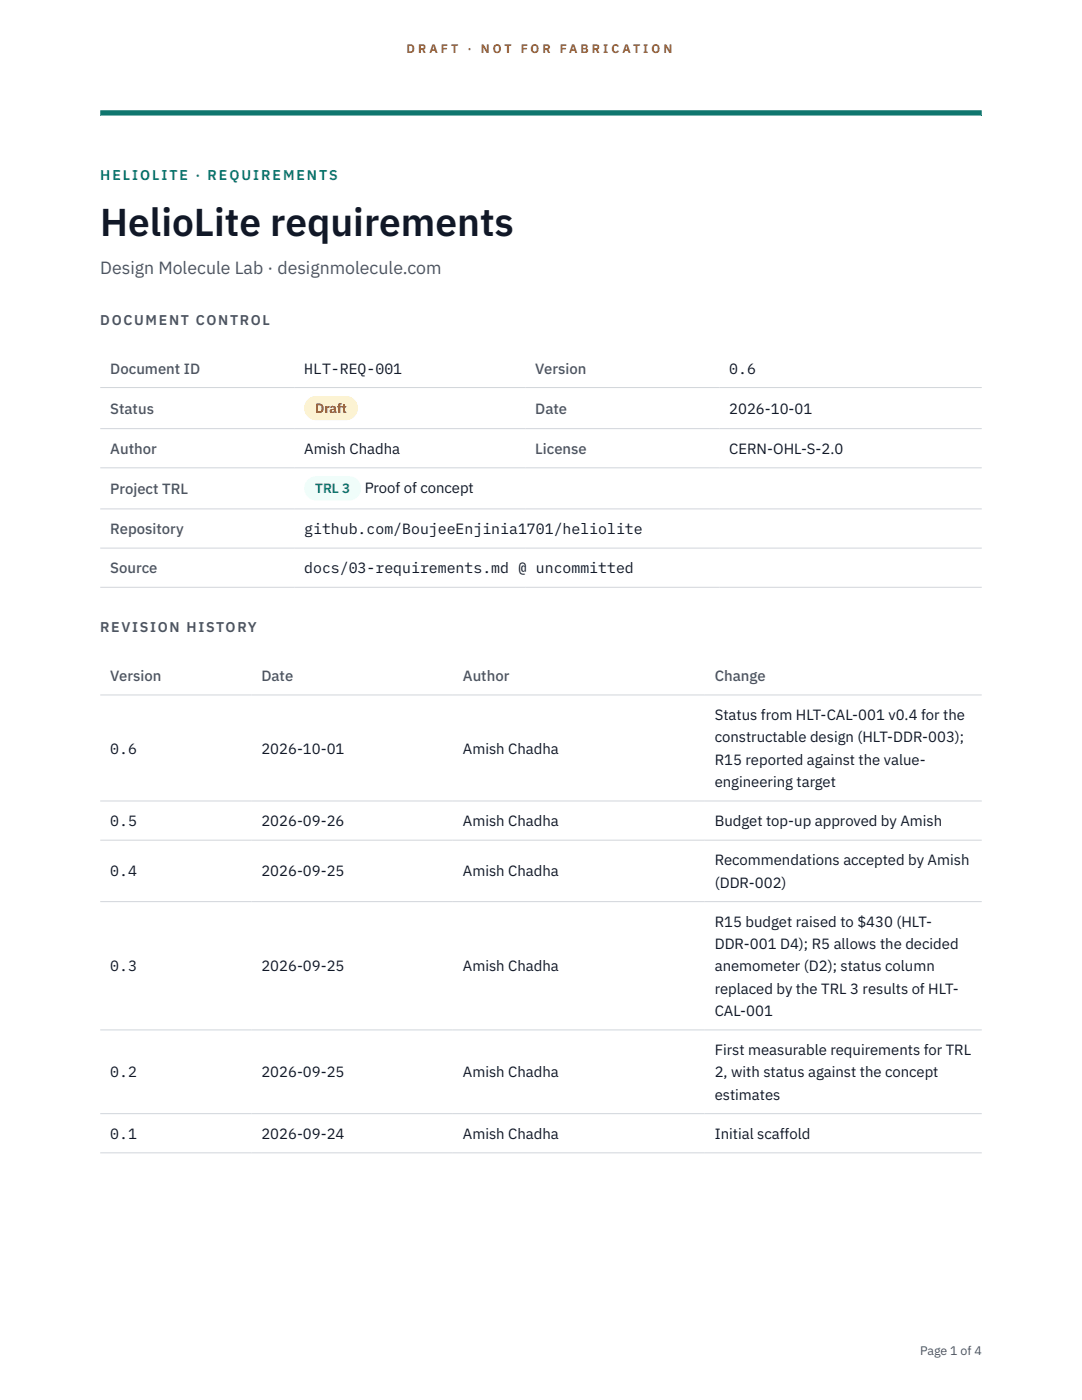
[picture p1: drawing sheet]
<svg xmlns="http://www.w3.org/2000/svg" width="216mm" height="279mm" viewBox="0 0 216 279" stroke-linecap="round" stroke-linejoin="round" font-family="sans-serif">
<defs><g id="words">
<text font-size="7.8" fill="#111827" x="20" y="47.1">HelioLite requirements</text>
<text font-size="3.5" fill="#4b5563" x="20" y="54.6">Design Molecule Lab · designmolecule.com</text>
<g font-size="3" fill="#4b5563">
<text x="22" y="74.5">Document ID</text>
<text x="106.8" y="74.5">Version</text>
<text x="22" y="82.6">Status</text>
<text x="106.8" y="82.6">Date</text>
<text x="22" y="90.6">Author</text>
<text x="106.8" y="90.6">License</text>
<text x="22" y="98.6">Project TRL</text>
<text x="22" y="106.6">Repository</text>
<text x="22" y="114.4">Source</text>
<text x="22" y="135.9">Version</text>
<text x="52.2" y="135.9">Date</text>
<text x="92.4" y="135.9">Author</text>
<text x="142.6" y="135.9">Change</text>
</g>
<g font-size="3" fill="#111827">
<text x="60.7" y="74.5">HLT-REQ-001</text>
<text x="145.5" y="74.5">0.6</text>
<text x="145.5" y="82.6">2026-10-01</text>
<text x="60.7" y="90.6">Amish Chadha</text>
<text x="145.5" y="90.6">CERN-OHL-S-2.0</text>
<text x="72.8" y="98.5">Proof of concept</text>
<text x="60.7" y="106.6">github.com/BoujeeEnjinia1701/heliolite</text>
<text x="60.7" y="114.4">docs/03-requirements.md @ uncommitted</text>
<text x="142.6" y="143.7">Status from HLT-CAL-001 v0.4 for the</text>
<text x="142.6" y="148.2">constructable design (HLT-DDR-003);</text>
<text x="22" y="150.4">0.6</text>
<text x="52.2" y="150.4">2026-10-01</text>
<text x="92.4" y="150.4">Amish Chadha</text>
<text x="142.6" y="152.6">R15 reported against the value-</text>
<text x="142.6" y="157.1">engineering target</text>
<text x="22" y="164.9">0.5</text>
<text x="52.2" y="164.9">2026-09-26</text>
<text x="92.4" y="164.9">Amish Chadha</text>
<text x="142.6" y="164.9">Budget top-up approved by Amish</text>
<text x="142.6" y="172.7">Recommendations accepted by Amish</text>
<text x="22" y="174.9">0.4</text>
<text x="52.2" y="174.9">2026-09-25</text>
<text x="92.4" y="174.9">Amish Chadha</text>
<text x="142.6" y="177.1">(DDR-002)</text>
<text x="142.6" y="185">R15 budget raised to $430 (HLT-</text>
<text x="142.6" y="189.4">DDR-001 D4); R5 allows the decided</text>
<text x="22" y="193.9">0.3</text>
<text x="52.2" y="193.9">2026-09-25</text>
<text x="92.4" y="193.9">Amish Chadha</text>
<text x="142.6" y="193.9">anemometer (D2); status column</text>
<text x="142.6" y="198.3">replaced by the TRL 3 results of HLT-</text>
<text x="142.6" y="202.7">CAL-001</text>
<text x="22" y="215">0.2</text>
<text x="52.2" y="215">2026-09-25</text>
<text x="92.4" y="215">Amish Chadha</text>
<text x="142.6" y="210.6">First measurable requirements for TRL</text>
<text x="142.6" y="215">2, with status against the concept</text>
<text x="142.6" y="219.5">estimates</text>
<text x="22" y="227.3">0.1</text>
<text x="52.2" y="227.3">2026-09-24</text>
<text x="92.4" y="227.3">Amish Chadha</text>
<text x="142.6" y="227.3">Initial scaffold</text>
</g>
<text font-size="2.8" fill="#0f766e" x="20" y="36">HELIOLITE · REQUIREMENTS</text>
<g font-size="2.8" fill="#4b5563">
<text x="20" y="64.8">DOCUMENT CONTROL</text>
<text x="20" y="126.2">REVISION HISTORY</text>
</g>
<text font-size="2.7" fill="#92400e" x="62.9" y="82.5">Draft</text>
<text font-size="2.7" fill="#0f766e" x="62.9" y="98.5">TRL 3</text>
<g font-size="2.5" fill="#b45309">
<text x="81.1" y="10.5">D R A F T</text>
<text x="93.3" y="10.5">·</text>
<text x="95.9" y="10.5">N O T</text>
<text x="103.9" y="10.5">F O R</text>
<text x="111.7" y="10.5">F A B R I C A T I O N</text>
</g>
<text font-size="2.5" fill="#4b5563" x="183.6" y="270.3">Page 1 of 4</text>
</g></defs>
<path d="M20 23.1h175.9zM20 22h175.9v1.1h-175.9z" fill-rule="evenodd" fill="#0f766e"/>
<g fill="none" stroke="#d1d5db" stroke-width=".2">
<path d="M20 77.3h175.9M20 85.5h175.9M20 93.4h175.9M20 101.6h175.9M20 109.4h175.9M20 117.2h175.9M20 138.7h175.9M20 159.9h175.9M20 167.7h175.9M20 179.9h175.9M20 205.5h175.9M20 222.3h175.9"/>
<path d="M20 230.1h175.9"/>
</g>
<path d="M60.7 79h10.7v4.9h-10.7z" fill="#fef3c7"/>
<path d="M60.7 95.1h11.4v4.8h-11.4z" fill="#f0fdfa"/>
<use href="#words"/>
</svg>
